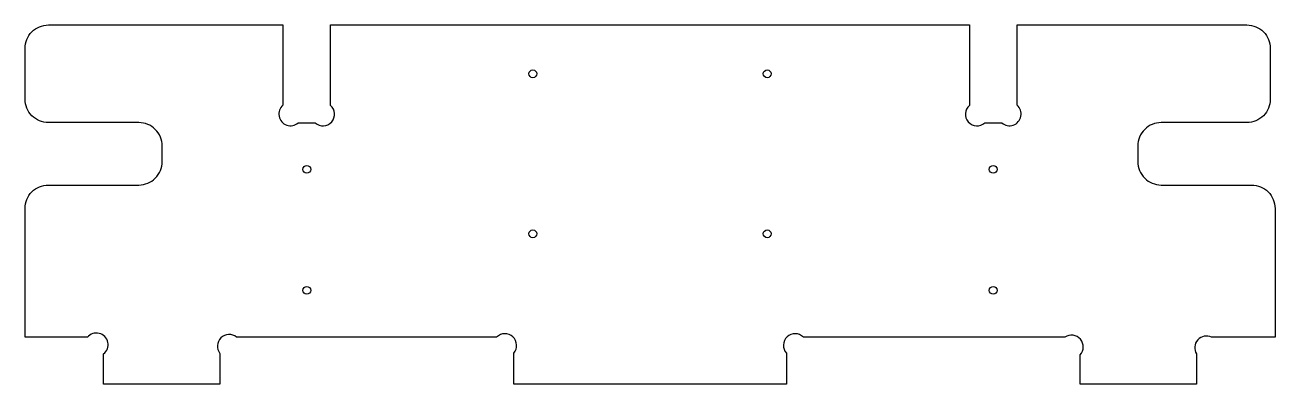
# Model space of a CAD drawing. Header units: millimetres. Extents: x -610 to -290, y 0 to 92.
import ezdxf

# ---------------------------------------------------------------- set-up
doc = ezdxf.new("R2010")
doc.units = ezdxf.units.MM
doc.layers.get('0').update_dxf_attribs({"linetype": 'CONTINUOUS'})

msp = doc.modelspace()

# ---------------------------------------------------------------- linework, layer by layer
msp.add_lwpolyline([(-306.04, 12.18, 0.756505), (-309.9, 7.89), (-309.9, 0.18), (-339.7, 0.18), (-339.7, 7.65, 0.89523), (-343.58, 12.18), (-410.52, 12.18, 0.976045), (-414.9, 8.08), (-414.9, 0.18), (-484.7, 0.18), (-484.7, 8.08, 0.976045), (-489.08, 12.18), (-555.63, 12.18, 0.903064), (-559.9, 8.02), (-559.9, 0.18), (-589.7, 0.18), (-589.7, 7.88, 1.1127), (-593.83, 12.18), (-609.8, 12.18), (-609.8, 45.18, -0.414214), (-603.8, 51.18), (-580.68, 51.18, 0.414214), (-574.68, 57.18), (-574.68, 61.18, 0.414214), (-580.68, 67.18), (-603.8, 67.18, -0.414214), (-609.8, 73.18), (-609.8, 86.18, -0.414214), (-603.8, 92.18), (-543.77, 92.18), (-543.77, 71.64, 1), (-539.86, 67.08), (-535.53, 67.08, 1), (-531.57, 71.59), (-531.57, 92.18), (-368.04, 92.18), (-368.04, 71.59, 1), (-364.08, 67.08), (-359.74, 67.08, 1), (-355.84, 71.64), (-355.84, 92.18), (-297, 92.18, -0.414214), (-291, 86.18), (-291, 73.18, -0.414214), (-297, 67.18), (-318.92, 67.18, 0.414214), (-324.92, 61.18), (-324.92, 57.18, 0.414214), (-318.92, 51.18), (-295.8, 51.18, -0.414214), (-289.8, 45.18), (-289.8, 12.18)], format="xyb", close=True)
for centre in [(-479.8, 79.68), (-419.8, 79.68), (-537.67, 55.18), (-361.94, 55.18), (-479.8, 38.68), (-419.8, 38.68), (-537.67, 24.18), (-361.94, 24.18)]:
    msp.add_circle(centre, 1)

doc.saveas('drawing.dxf')
